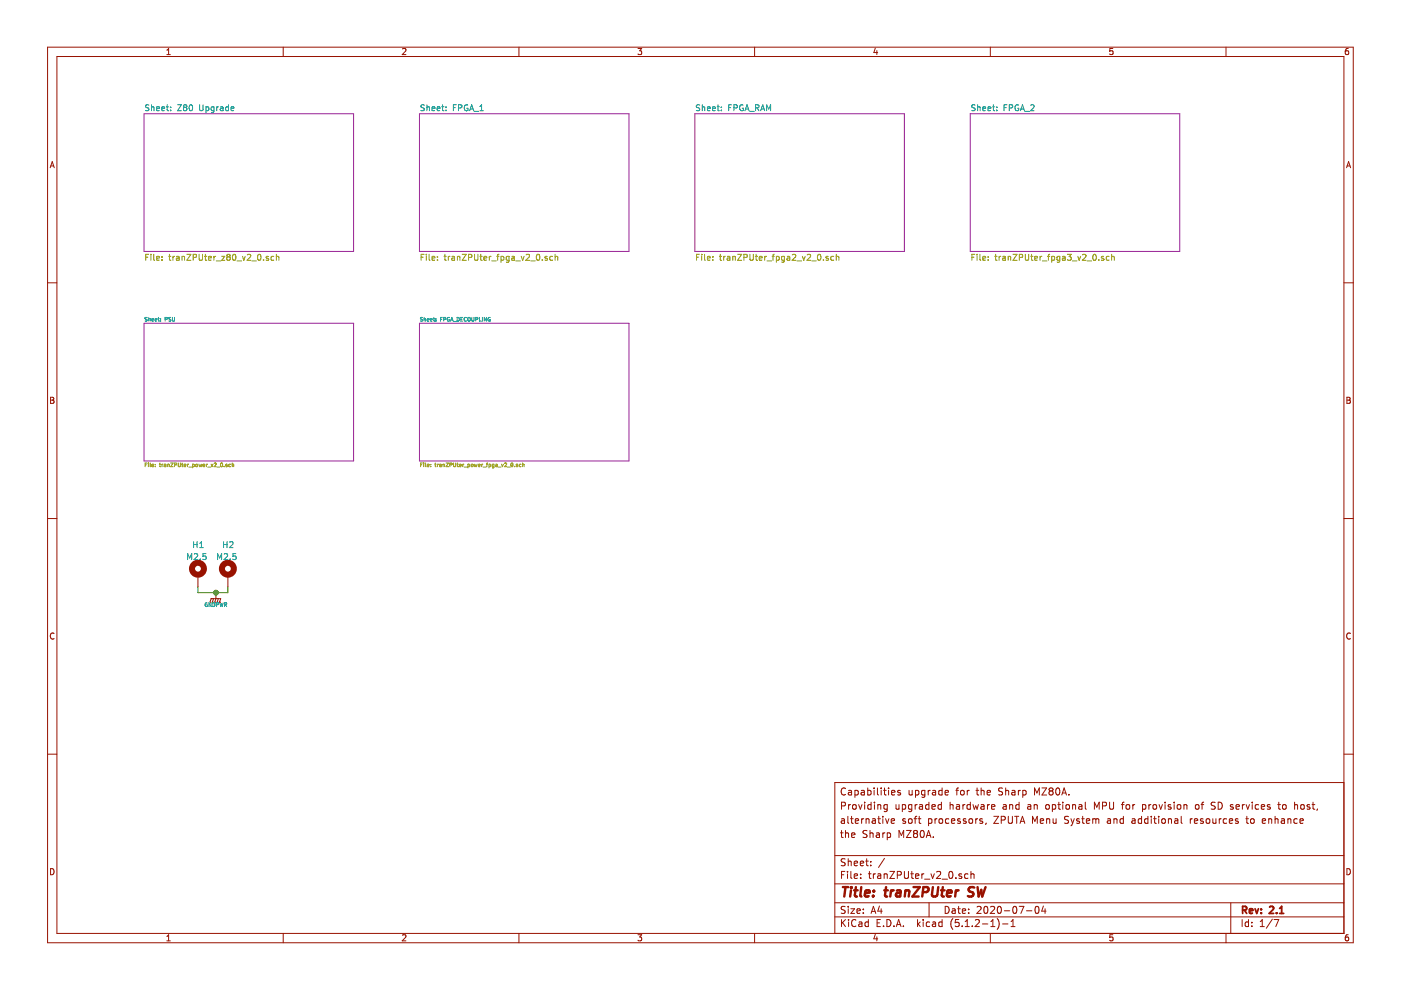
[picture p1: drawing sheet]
<svg xmlns="http://www.w3.org/2000/svg" width="297mm" height="210mm" viewBox="0 0 297 210" stroke-linecap="round" stroke-linejoin="round" font-family="sans-serif">
<path d="M30.5 24.1h44.5v29.2h-44.5zM88.9 24.1h44.5v29.2h-44.5zM147.3 24.1h44.4v29.2h-44.4zM205.7 24.1h44.4v29.2h-44.4zM30.5 68.5h44.5v29.2h-44.5zM88.9 68.5h44.5v29.2h-44.5z" fill="none" stroke="#982296" stroke-width=".21"/>
<g fill="none" stroke="#009596" stroke-width=".21">
<path d="M31.6 22.3l-.5-.1-.2 .1v.4l.6 .2 .1 .4-.3 .2-.4-.1M32.1 22.2v1.3M32.1 22.8l.5-.1 .1 .8M33.2 23.1l.6-.2-.1-.2-.3-.1-.2 .2 .1 .6h.4M34.3 23.1l.6-.2-.1-.2-.3-.1-.2 .2 .1 .6h.4M35.3 22.6h.5M35.4 22.2v1.1l.4 .2M36.2 23.4v.1M36.2 22.7v.1M37.6 22.2h.9l-.9 1.3h.9M39.1 22.8l-.2 .2v.3l.2 .2 .4-.1 .1-.1v-.4l-.2-.1M39.1 22.8l-.2-.3 .2-.3 .5 .1v.3l-.2 .2"/>
<path d="M39.1 22.8h.3M40.2 22.3l.2-.1a.67 .67 0 0 1 .4 .6 .67 .67 0 0 1-.4 .7l-.3-.5zM42.3 22.2v1.1l.3 .2 .3-.1 .2-.1v-1.1M43.7 22.7l.3-.1 .3 .3-.1 .5h-.5M43.7 22.6v1.3M45.3 22.7l-.3-.1-.2 .3 .1 .5h.4M45.3 22.6v1.2l-.2 .1-.3-.1M46 22.6v.9M46.3 22.6l-.3 .3M46.7 22.7h.5l.1 .8M47.3 22.9l-.6 .3v.2h.6M48.4 22.7l-.3-.1-.3 .3 .2 .5h.4"/>
<path d="M48.4 22.2v1.3M49 23.1l.6-.2-.1-.2-.3-.1-.2 .2 .1 .6h.4M90 22.3l-.5-.1-.2 .1v.4l.5 .2 .2 .4-.3 .2-.5-.1M90.5 22.8l.5-.1v.8M90.5 22.2v1.3M91.6 23.1l.6-.2-.1-.2-.3-.1-.2 .2 .1 .6h.4M92.7 23.1l.6-.2-.1-.2-.3-.1-.2 .2v.6h.5M93.7 22.6h.4M93.8 22.2v1.1l.3 .2M94.6 23.4v.1M94.6 22.7v.1M96.1 22.8h.5"/>
<path d="M96.7 22.2h-.6v1.3M97.2 22.9l.7-.1v-.5l-.7-.1v1.3M99.2 22.3a.59 .59 0 0 0-.8 .6 .59 .59 0 0 0 .8 .5v-.5h-.2M99.6 23.5l.4-1.3 .4 1.3M99.7 23.1h.6M100.5 23.6h1M101.8 23.5h.7M101.8 22.6l.3-.4v1.3M148.4 22.3l-.5-.1-.2 .1v.4l.5 .2 .2 .4-.3 .2-.5-.1M148.9 22.8l.5-.1v.8M148.9 22.2v1.3M150 23.1l.6-.2-.1-.2-.3-.1-.2 .2v.6h.5"/>
<path d="M151.1 23.1l.6-.2-.1-.2-.3-.1-.2 .2v.6h.5M152 22.6h.5M152.2 22.2v1.1l.3 .2M153 23.4v.1M153 22.7v.1M154.5 22.8h.4M155.1 22.2h-.6v1.3M155.6 22.9l.7-.1v-.5l-.7-.1v1.3M157.6 22.3a.59 .59 0 0 0-.8 .6 .59 .59 0 0 0 .8 .5v-.5h-.3M158 23.5l.4-1.3 .4 1.3M158.1 23.1h.6M158.9 23.6h1"/>
<path d="M160.2 22.9l.6-.1 .1-.2v-.3l-.7-.1v1.3M160.5 22.9l.4 .6M161.3 23.5l.4-1.3 .4 1.3M161.4 23.1h.6M162.6 23.5v-1.3l.4 .9 .4-.9v1.3M206.7 22.3l-.4-.1-.2 .1v.4l.5 .2 .1 .4-.2 .2-.5-.1M207.3 22.8l.5-.1v.8M207.3 22.2v1.3M208.4 23.1l.6-.2-.1-.2-.3-.1-.2 .2v.6h.5M209.5 23.1l.6-.2-.1-.2-.4-.1-.1 .2v.6h.5M210.4 22.6h.5M210.6 22.2v1.1l.3 .2"/>
<path d="M211.3 23.4v.1M211.3 22.7v.1M212.9 22.8h.4M213.5 22.2h-.6v1.3M214 22.9l.7-.1v-.5l-.7-.1v1.3M215.9 22.3a.59 .59 0 0 0-.7 .6 .59 .59 0 0 0 .7 .5l.1-.5h-.3M216.3 23.5l.5-1.3 .4 1.3M216.5 23.1h.6M217.3 23.6h1M218.5 22.3l.5-.1 .2 .4-.7 .9h.7M31.2 67.3h-.3l-.1 .3a.31 .31 0 0 1 .3 .1 .31 .31 0 0 1 0 .4h-.3M31.5 67.3v.8"/>
<path d="M31.5 67.6h.3l.1 .5M32.2 67.8h.4l-.1-.2-.3 .1v.3l.4 .1M32.9 67.8h.4l-.1-.2-.3 .1v.4h.3M33.5 67.6h.3M33.6 67.3v.7l.2 .1M34.1 68v.1M34.1 67.6v.1M35.4 67.3h-.4v.8M35.4 67.3v.1M35.4 67.4v.3h-.4M36.2 67.3l-.4 .1v.2l.4 .3-.1 .2h-.3M36.6 67.3v.6l.1 .2 .3-.1v-.7"/>
<path d="M89.6 67.3h-.3l-.1 .3a.31 .31 0 0 1 .3 .1 .31 .31 0 0 1 0 .4h-.4M89.9 67.3v.8M89.9 67.6h.3l.1 .5M90.6 67.8h.4l-.1-.2-.3 .1v.3l.3 .1M91.3 67.8h.4l-.1-.2-.3 .1v.4h.3M91.9 67.6h.3M92 67.3v.7l.2 .1M92.4 68.1h.1M92.4 67.6v.1M92.5 68.1h-.1M93.4 67.7h.3M93.8 67.3h-.4v.8"/>
<path d="M94.1 67.7h.4v-.3l-.4-.1v.8M95.3 67.3h-.1a.39 .39 0 0 0-.4 .4 .39 .39 0 0 0 .4 .4l.1-.1v-.2h-.1M95.5 68.1l.3-.8 .3 .8M95.6 67.9h.4M96.1 68.2h.7M96.9 67.3a.4 .4 0 0 1 .5 .4 .4 .4 0 0 1-.5 .4zM97.7 67.7h.3M98.1 67.3h-.4v.8h.4M98.9 67.4a.35 .35 0 0 0-.5 .3 .35 .35 0 0 0 .5 .3M99.2 67.4h.5l-.1 .7-.4-.1zM100 67.3v.6l.2 .2 .3-.1v-.7M100.9 67.7h.3l.1-.3-.4-.1v.8"/>
<path d="M101.7 67.3v.8h.3M102.3 67.3v.8M103.1 67.3v.8l-.4-.8v.8M103.9 67.3a.35 .35 0 0 0-.5 .4 .35 .35 0 0 0 .5 .3v-.2h-.1M39.8 118.7v-1.3l.4 .9 .5-.9v1.3M41.1 114.8v1.3M41.1 115.5h.7M41.2 117.5l.5-.1 .2 .3-.8 1h.8M41.8 114.8v1.3M42.3 116.1h.8M42.3 115.2l.4-.4v1.3M42.5 118.5v.2"/>
<path d="M43.7 117.4h-.6l-.1 .6 .2-.1 .5 .1v.5l-.2 .2-.5-.2M46.1 118.7v-1.3l.5 .9 .4-.9v1.3M47.4 115.5h.7M47.4 114.8v1.3M47.5 117.5l.5-.1 .3 .3-.8 1h.8M48.1 114.8v1.3M48.7 115l.5-.2 .2 .4-.8 .9h.8M48.8 118.5v.2M50 117.4h-.6v.6l.1-.1 .5 .1v.5l-.2 .2-.4-.2M43.9 127.8h-.2a.4 .4 0 0 0-.2 .4 .4 .4 0 0 0 .3 .4l.2-.1v-.3h-.2M44.8 127.8v.8l-.5-.8v.8M45.1 127.8a.4 .4 0 0 1 .5 .4 .4 .4 0 0 1-.5 .4z"/>
<path d="M45.9 128.2l.4-.1v-.2l-.4-.1v.8M46.6 127.8l.2 .8 .2-.6 .1 .6 .2-.8M47.6 128.2h.4v-.3l-.4-.1v.8M47.8 128.2l.3 .4"/>
</g>
<g fill="none" stroke="#969400" stroke-width=".21">
<path d="M30.9 54.5h.4M31.5 53.9h-.6v1.3M32 53.9v.1M32 54.4v.8M32.6 53.9v1.1l.2 .2M33.2 54.8l.6-.1-.1-.3h-.3l-.2 .1 .1 .6h.4M34.4 55.1v.1M34.4 54.4v.1M35.8 54.4h.4M35.9 53.9v1.1l.3 .2M36.7 54.4v.8M37 54.4l-.3 .2"/>
<path d="M37.5 54.4h.4l.1 .8M38 54.7l-.6 .2 .2 .3 .4-.1M38.6 54.5l.5-.1v.8M38.6 54.4v.8M39.6 53.9h.9l-.9 1.3h.9M41 54.6l.6-.1v-.5l-.6-.1v1.3M42.2 53.9v1.1l.3 .2h.2l.2-.2v-1.1M43.4 54.4h.4M43.5 53.9v1.1l.3 .2M44.2 54.8l.6-.1v-.3h-.4l-.2 .1 .1 .6h.5M45.3 54.4v.8M45.7 54.4l-.4 .2"/>
<path d="M45.9 55.3h.9M47 54.4h.7l-.7 .8h.7M48.3 54.5l-.2-.3 .2-.3 .4 .1v.4l-.1 .1M48.3 54.5l-.2 .2v.3l.2 .2h.3l.2-.2-.1-.4-.1-.1M48.3 54.5h.3M49.4 54l.2-.1a.67 .67 0 0 1 .4 .7 .67 .67 0 0 1-.4 .6l-.3-.5zM50.2 55.3h1M51.4 54.4l.3 .8 .3-.8M52.4 54l.5-.1 .3 .4-.8 .9h.8M53.4 55.3h1M54.7 54l.2-.1a.69 .69 0 0 1 .4 .7 .69 .69 0 0 1-.4 .6l-.3-.5zM55.9 55.1v.1"/>
<path d="M56.9 54.4h-.3l-.2 .1 .1 .2 .4 .1v.3h-.5M58 54.4h-.3l-.2 .2 .1 .5h.4M58.6 54.5l.5-.1v.8M58.6 53.9v1.3M89.3 54.5h.4M89.9 53.9h-.6v1.3M90.4 53.9v.1M90.4 54.4v.8M91 53.9v1.1l.2 .2M91.6 54.8l.6-.1-.1-.3h-.3l-.2 .1 .1 .6h.4M92.7 55.1v.1M92.7 54.4v.1"/>
<path d="M94.1 54.4h.5M94.3 53.9v1.1l.3 .2M95.1 54.4v.8M95.4 54.4l-.3 .2M95.8 54.4h.5l.1 .8M96.4 54.7l-.6 .2 .1 .3 .5-.1M97 54.5l.5-.1v.8M97 54.4v.8M98 53.9h.9l-.9 1.3h.9M99.3 54.6l.7-.1v-.5l-.7-.1v1.3M100.6 53.9v1.1l.2 .2h.3l.2-.2v-1.1M101.8 54.4h.4"/>
<path d="M101.9 53.9v1.1l.3 .2M102.6 54.8l.6-.1v-.3h-.4l-.2 .1 .1 .6h.5M103.7 54.4v.8M104.1 54.4l-.4 .2M104.2 55.3h1M105.3 54.4h.5M105.8 53.9l-.3 .2v1.1M106.2 54.4h.4l.2 .2-.1 .5h-.5M106.2 54.4v1.2M107.9 54.4h-.4l-.2 .2 .1 .5h.5M107.9 54.4v1l-.2 .2-.3-.1M108.5 54.4h.5l.1 .8"/>
<path d="M109.1 54.7l-.6 .2 .1 .3 .5-.1M109.4 55.3h.9M110.5 54.4l.3 .8 .3-.8M111.6 54l.4-.1 .3 .4-.8 .9h.8M112.5 55.3h1M113.8 54l.2-.1a.67 .67 0 0 1 .5 .7 .67 .67 0 0 1-.5 .6l-.3-.5zM115 55.1v.1M116 54.4h-.3l-.2 .1 .1 .2 .4 .1v.3h-.5M117.2 54.4h-.4l-.2 .2 .1 .5h.5M117.7 54.5l.5-.1 .1 .8M117.7 53.9v1.3M147.7 54.5h.4"/>
<path d="M148.3 53.9h-.6v1.3M148.8 53.9v.1M148.8 54.4v.8M149.4 53.9v1.1l.2 .2M150 54.8l.6-.1-.1-.3h-.3l-.2 .1v.6h.5M151.1 55.1v.1M151.1 54.4v.1M152.5 54.4h.5M152.7 53.9v1.1l.3 .2M153.4 54.4v.8M153.8 54.4l-.4 .2M154.2 54.4h.5l.1 .8"/>
<path d="M154.8 54.7l-.6 .2 .1 .3 .5-.1M155.4 54.5l.5-.1v.8M155.4 54.4v.8M156.4 53.9h.8l-.8 1.3h.8M157.7 54.6l.7-.1v-.5l-.7-.1v1.3M159 53.9v1.1l.2 .2h.3l.2-.2v-1.1M160.1 54.4h.5M160.3 53.9v1.1l.3 .2M161 54.8l.6-.1-.1-.3h-.3l-.2 .1 .1 .6h.4M162.1 54.4v.8M162.5 54.4l-.4 .2M162.6 55.3h1"/>
<path d="M163.7 54.4h.5M164.2 53.9l-.3 .2v1.1M164.6 54.4h.4l.2 .2-.1 .5h-.5M164.6 54.4v1.2M166.3 54.4h-.4l-.2 .2 .1 .5h.5M166.3 54.4v1l-.2 .2-.3-.1M166.9 54.4h.5l.1 .8M167.5 54.7l-.7 .2 .2 .3 .5-.1M168 54l.5-.1 .2 .4-.8 .9h.8M169 55.3h.9M170.1 54.4l.3 .8 .3-.8M171.1 54l.5-.1 .3 .4-.8 .9h.8"/>
<path d="M172.1 55.3h1M173.4 54l.2-.1a.67 .67 0 0 1 .5 .7 .67 .67 0 0 1-.5 .6l-.3-.5zM174.6 55.1v.1M175.6 54.4h-.3l-.2 .1 .1 .2 .4 .1v.3h-.5M176.8 54.4h-.4l-.2 .2 .1 .5h.5M177.3 54.5l.5-.1 .1 .8M177.3 53.9v1.3M206.1 54.5h.4M206.7 53.9h-.6v1.3M207.2 53.9v.1M207.2 54.4v.8M207.8 53.9v1.1l.1 .2"/>
<path d="M208.4 54.8l.6-.1-.1-.3h-.3l-.2 .1v.6h.5M209.5 55.1v.1M209.5 54.4v.1M210.9 54.4h.5M211.1 53.9v1.1l.3 .2M211.8 54.4v.8M212.2 54.4l-.4 .2M212.6 54.4h.5v.8M213.1 54.7l-.6 .2 .2 .3 .4-.1M213.8 54.5l.4-.1 .1 .8M213.8 54.4v.8M214.8 53.9h.8l-.8 1.3h.8"/>
<path d="M216.1 54.6l.7-.1v-.5l-.7-.1v1.3M217.4 53.9v1.1l.2 .2h.3l.2-.2v-1.1M218.5 54.4h.5M218.7 53.9v1.1l.3 .2M219.4 54.8l.6-.1-.1-.3h-.4l-.1 .1v.6h.5M220.5 54.4v.8M220.9 54.4l-.4 .2M221 55.3h1M222.1 54.4h.5M222.6 53.9l-.3 .2v1.1M223 54.4h.4l.2 .2-.1 .5h-.5M223 54.4v1.2"/>
<path d="M224.7 54.4h-.4l-.2 .2 .1 .5h.5M224.7 54.4v1l-.3 .2-.3-.1M225.3 54.4h.5v.8M225.8 54.7l-.6 .2 .2 .3 .4-.1M226.3 53.9h.8l-.4 .5 .4 .1v.6l-.2 .1-.6-.1M227.4 55.3h.9M228.5 54.4l.3 .8 .3-.8M229.5 54l.5-.1 .3 .4-.8 .9h.8M230.5 55.3h.9M231.8 54l.2-.1a.67 .67 0 0 1 .5 .7 .67 .67 0 0 1-.5 .6l-.3-.5zM233 55.1v.1M234 54.4h-.3l-.2 .1 .1 .2 .4 .1v.3h-.5"/>
<path d="M235.2 54.4h-.4l-.3 .2 .2 .5h.5M235.7 54.5l.5-.1v.8M235.7 53.9v1.3M30.8 98.5h.3M31.2 98.2h-.4v.8M31.5 98.2h.1M31.5 98.4v.6M31.8 98.2l.1 .8M32.2 98.7l.4-.1-.1-.2-.3 .1v.4h.4M32.9 98.9v.1M32.9 98.5h.1M33.8 98.4h.3"/>
<path d="M33.9 98.2v.7l.2 .1M34.4 98.4v.6M34.6 98.4l-.2 .2M34.8 98.5h.3l.1 .5M35.2 98.6l-.4 .2v.1h.4M35.5 98.4v.6M35.6 98.5h.3v.5M35.6 98.5h-.1M36.2 98.2h.5l-.5 .8h.5M37 98.6l.4-.1v-.3h-.4v.8M37.8 98.2v.6l.1 .2 .3-.1v-.7M38.5 98.4h.3"/>
<path d="M38.6 98.2v.7l.2 .1M39 98.7l.4-.1v-.1h-.4l.1 .4h.3M39.7 98.4v.6M39.8 98.5l-.1 .1M39.8 98.5h.1M40 98.4l-.2 .1M40 99h.7M40.8 98.5l.3-.1 .1 .2-.1 .3h-.3M40.8 98.4v.8M41.5 98.5h.4l-.1 .4h-.3zM42.2 98.4l.1 .6 .2-.4 .1 .4 .2-.6M43 98.7l.4-.1v-.1h-.4l.1 .4h.3"/>
<path d="M43.7 98.4v.6M44 98.4l-.3 .2M44.1 99h.6M44.8 98.4l.1 .6 .2-.6M45.8 98.2h-.4M45.8 98.2h.1M45.8 98.2v.3l-.4 .5h.5M46 99h.6M46.8 98.2h.1a.43 .43 0 0 1 .3 .4 .43 .43 0 0 1-.3 .4l-.2-.4zM47.1 98.2h.1M47.5 98.9v.1M48.2 98.5l-.2-.1-.1 .2 .3 .3h-.3"/>
<path d="M48.9 98.5l-.4 .1v.3h.4M49.2 98.2v.8M49.3 98.5h.3v.5M49.3 98.5h-.1M89.2 98.5h.2M89.5 98.2h-.3v.8M89.8 98.2h.1M89.8 98.4v.6M90.2 98.2l.1 .8M90.6 98.7l.4-.1-.1-.2-.3 .1v.4h.3M91.3 98.5h.1M91.3 98.9v.1"/>
<path d="M92.2 98.4h.3M92.3 98.2v.7l.2 .1M92.7 98.4v.6M92.9 98.4l-.2 .2M93.2 98.5h.3l.1 .5M93.6 98.6l-.4 .2v.1h.4M93.9 98.5h.3l.1 .5M93.9 98.4v.6M94.6 98.2h.5l-.5 .8h.5M95.4 98.6l.4-.1v-.3h-.4v.8M96.2 98.2v.6l.1 .2 .3-.1v-.7M96.9 98.4h.3"/>
<path d="M97 98.2v.7l.2 .1M97.4 98.7l.4-.1-.1-.1h-.3l.1 .4h.2M98.1 98.4v.6M98.4 98.4l-.3 .2M98.4 99h.6M99.2 98.5h.3M99.2 98.4v.8M99.5 98.5h.1M99.5 98.5v.4h-.3M99.9 98.5l.3-.1 .1 .2-.1 .3h-.3zM100.2 98.5h.1M100.6 98.4l.1 .6 .2-.4 .1 .4 .2-.6"/>
<path d="M101.4 98.7l.4-.1v-.1h-.4l.1 .4h.3M102.1 98.4v.6M102.2 98.5l-.1 .1M102.2 98.5h.1M102.4 98.4l-.2 .1M102.4 99h.6M103.1 98.4h.3M103.4 98.2l-.2 .1v.7M103.7 98.5l.2-.1 .1 .2v.3h-.3M103.7 98.4v.8M104.4 98.5v.4h.3M104.4 98.5h.3"/>
<path d="M104.4 98.5h.1M104.7 98.4v.7l-.3 .1M105.1 98.5h.3v.5M105.4 98.6l-.3 .2v.1h.3M105.6 99h.6M106.3 98.4l.2 .6 .2-.6M107 98.2h.3l.1 .2-.5 .6h.5M107.6 99h.6M108.4 98.2h.1a.39 .39 0 0 1 .3 .4 .39 .39 0 0 1-.4 .3zM108.7 98.2h.1M109.1 98.9v.1M109.8 98.5h-.4l.4 .2v.2h-.4"/>
<path d="M110.1 98.5l.1 .4h.3M110.2 98.5h.3M110.2 98.5h-.1M110.8 98.5h.3v.5M110.8 98.2v.8"/>
</g>
<path d="M42 124.4v1.3h6.3v-1.3" fill="none" stroke="#009300" stroke-width=".21"/>
<g fill="none" stroke="#981200" stroke-width=".21">
<path d="M10.1 10h276.8v189.9h-276.8zM12.1 12h272.8v185.9h-272.8zM35.4 11.6h.7M35.4 10.6l.4-.3v1.3M60 10v2M85.3 10.4l.5-.1 .3 .3-.8 1h.8M110 10v2M135.3 10.3h.8l-.5 .5 .4 .1v.5l-.2 .2-.5-.2M160 10v2M185.6 10.2l-.3 .9h.8M185.9 10.7v.9M210 10v2"/>
<path d="M235.9 10.3h-.6v.6l.6-.1v.6l-.1 .2-.5-.2M259.9 10v2M285.9 10.3h-.4l-.2 .3-.1 .7 .3 .3 .4-.2v-.6h-.4l-.3 .2M10.6 35.6l.5-1.3 .4 1.3M10.7 35.2h.7M285.5 35.6l.4-1.3 .5 1.3M285.6 35.2h.6M10.1 60h2M284.9 60h2M10.7 84.2h.5l.2 .3-.2 .3 .3 .3-.3 .4h-.5zM10.7 84.8h.5M285.6 84.2h.4l.3 .3-.3 .3 .3 .3-.2 .4h-.5z"/>
<path d="M285.6 84.8h.4M10.1 109.9h2M284.9 109.9h2M11.5 134.3a.58 .58 0 0 0-.8 .5 .58 .58 0 0 0 .8 .6M42 121.9v2.5M44.5 127.7h.1M44.8 126.9h.1M44.8 126.9l-.3 .8M44.8 126.9h2l-.3 .8M45 127.7h.1M45.3 126.9l-.3 .8M45.5 127.7h.1"/>
<path d="M45.8 125.7v1.2l-.3 .8M46 127.7h.1M46.3 126.9l-.3 .8M46.5 127.7h.1M48.3 121.9v2.5M286.3 134.3a.58 .58 0 0 0-.8 .5 .58 .58 0 0 0 .8 .6M10.1 159.9h2M284.9 159.9h2M178.2 176.6h.6M178.4 176.1v1.3l.4 .2M178.4 170.9l.7-.1 .2-.2-.2-.4-.7-.1v1.5M178.4 173.7h.6l.1 .9"/>
<path d="M179.1 173.9l-.6 .1-.2 .2 .2 .4 .6-.1M179.3 176.7l.2-.1 .3 .1 .1 .9M179.3 167.2a.59 .59 0 0 0-.8 0 .59 .59 0 0 0-.2 .7 .56 .56 0 0 0 .3 .6 .56 .56 0 0 0 .7-.1M179.3 176.1v1.5M179.8 173.1v1.3l.2 .2M179.9 170.6v1M179.9 167.6h.6l.1 1M180.3 173.6h.6M180.3 170.6l-.4 .3M180.6 173.1v1.3l.3 .2M180.6 177.1l.7-.2-.1-.2-.4-.1-.2 .2v.7h.6M180.6 167.9l-.6 .1-.2 .2 .2 .4 .6-.1"/>
<path d="M180.8 170.7l.3-.1 .4 .1v.6l-.1 .2-.3 .1-.3-.1zM181.3 167.6v1.5M181.3 167.6h.4l.3 .3-.1 .5-.2 .2-.4-.1M181.3 174.1l.7-.2v-.2l-.5-.1-.2 .2 .1 .7h.6M182 170.6l.4 1 .4-1M182.6 167.6h.6l.1 1M182.7 173.6v1M183.1 173.6l-.4 .3M183.3 167.9l-.5 .1-.2 .2 .2 .4 .5-.1M183.3 170.1v.1M183.3 170.6v1M183.6 173.7l.2-.1 .4 .1 .1 .9"/>
<path d="M183.6 173.6v1M183.8 176.2l-.5-.1-.3 .3v.3l.7 .3v.4l-.2 .2-.5-.1M184 167.6h.4l.3 .3-.1 .5-.2 .2-.4-.1M184 167.1v1.5M184.5 176.7l.2-.1 .3 .1 .1 .9M184.5 176.1v1.5M184.7 170.7l-.4-.1-.3 .3 .1 .6h.6M184.7 170.1v1.5M185 173.7h.6v.9M185.3 167.1v.1M185.3 167.6v1M185.4 170.1v.1"/>
<path d="M185.4 170.6v1M185.6 173.9l-.7 .3 .2 .4 .5-.1M185.8 176.7h.6l.1 .9M186 167.1v1.3l.3 .2M186.1 170.7l.2-.1 .4 .1v.9M186.1 173.6h.6M186.1 170.6v1M186.3 173.1v1.3l.4 .2M186.5 176.9l-.5 .1-.2 .2 .2 .4 .5-.1M186.8 167.1v.1M186.8 167.6v1M187.2 173.1v.1"/>
<path d="M187.2 173.6v1M187.2 176.6v1M187.3 167.6h.6M187.5 167.1v1.3l.4 .2M187.6 176.6l-.4 .3M187.8 173.6l.3 1 .4-1M188.1 176.7l.4-.1 .3 .3v.5l-.3 .2-.4-.1M188.1 170.6v1.2l-.3 .3-.3-.1M188.1 176.6v1.5M188.1 170.7l-.4-.1-.3 .3 .1 .6 .2 .1 .4-.1M188.4 167.1v.1M188.4 167.6v1"/>
<path d="M189 174.1l.7-.2-.1-.2-.4-.1-.2 .2v.7h.6M189 168.1l.7-.2v-.3h-.4l-.3 .2 .1 .7h.6M190 170.6v.9l.4 .1 .2-.1M190.6 170.6v1M190.6 177.6v-1.5l.5 1 .5-1v1.5M190.9 167.6h-.4l-.2 .2 .1 .2 .5 .1v.4h-.6M191.3 170.7l.4-.1 .3 .3-.1 .6h-.6M191.3 170.6v1.5M191.9 173.7l-.3-.1-.2 .2 .1 .2 .4 .1v.4h-.5M192.2 176.1h1l-1 1.5h1M192.7 173.7l.2-.1 .4 .1v.8l-.2 .1-.4-.1zM192.7 167.6l.1 .9 .4 .1 .2-.2"/>
<path d="M193.3 170.7l-.4-.1-.3 .3 .1 .6 .2 .1 .4-.1M193.3 170.6v1.2l-.3 .3-.3-.1M193.4 167.6v1M193.8 173.6h.6M194 176.7l-.3-.3 .3-.3h.2l.3 .3-.3 .3M194 176.7l-.3 .3 .1 .4 .2 .2h.2l.3-.3v-.4l-.3-.2M194 176.7h.2M194 170.6v1M194.1 167.6v1.5M194.1 167.6h.4l.3 .3-.1 .5-.2 .2-.4-.1M194.4 173.1l-.4 .2v1.3M194.5 170.6l-.5 .3"/>
<path d="M194.7 173.6h.5M194.9 173.1v1.3l.3 .2M194.9 170.7h.6l.1 .9M195.3 176.2l.2-.1a.8 .8 0 0 1 .5 .7 .8 .8 0 0 1-.5 .8 1 1 0 0 1-.2-1.4zM195.6 170.9l-.5 .1-.2 .2 .2 .4 .5-.1M196.1 167.6l-.1 1.3-.2 .2-.3-.1M196.1 167.6h-.4l-.3 .3 .1 .5 .2 .2 .4-.1M196.4 177.6l.5-1.5 .5 1.5M196.5 177.1h.7M196.8 167.6v1M196.9 173.7l.4-.1 .3 .3-.1 .6-.2 .1-.4-.1M196.9 173.6v1.5"/>
<path d="M197 170.7l-.5-.1-.3 .3 .1 .6 .2 .1 .5-.1M197 170.1v1.5M197.2 167.6l-.4 .3M197.6 171.1l.7-.2-.1-.2-.4-.1-.2 .2 .1 .7h.5M197.7 167.6h.6l.1 1M197.9 177.4v.2M198.2 173.6v1M198.4 167.9l-.7 .3 .2 .4 .5-.1M198.7 173.6l-.5 .3M199.2 173.7l.2-.1 .4 .1 .1 .6-.2 .2-.3 .1-.2-.1zM199.6 170.7l-.4-.1-.3 .3 .1 .6 .2 .1 .4-.1M199.6 170.1v1.5"/>
<path d="M199.7 167.1v1.5M199.7 167.6h-.4l-.3 .3 .1 .5 .2 .2 .4-.1M200.4 168.1l.7-.2-.1-.3h-.4l-.2 .2 .1 .7h.5M201.2 173.7l-.5-.1-.2 .3 .1 .6h.6M201.4 170.7l.2-.1 .4 .1 .1 .9M201.4 170.1v1.5M201.7 174.1l.7-.2v-.2l-.4-.1-.3 .2 .1 .7h.6M202.7 167.6h.5M202.8 170.7h.6v.9M203.2 167.1l-.3 .2v1.3M203.4 170.9l-.5 .1-.2 .2 .2 .4 .5-.1M203.6 173.7l-.4-.1-.2 .2 .1 .2 .5 .1v.4h-.6"/>
<path d="M203.7 167.7l.2-.1 .5 .1v.7l-.2 .2-.5-.2zM204.2 170.6v1M204.6 170.6l-.4 .3M204.8 173.7l-.4-.1-.2 .2 .1 .2 .5 .1v.4h-.6M205.1 167.6v1M205.5 173.7l.2-.1 .4 .1 .1 .6-.1 .2-.4 .1-.2-.1zM205.5 167.6l-.4 .3M205.7 170.7l-.4-.1-.3 .3 .1 .6 .2 .1 .4-.1M205.7 170.1v1.5M206.3 170.6l.3 1 .3-.7 .3 .7 .2-1M206.9 173.6v1M206.9 167.6h.6"/>
<path d="M207.2 167.1v1.3l.3 .2M207.3 173.6l-.4 .3M208 167.1v1.5M208 167.7l.2-.1h.4l.1 1M208 170.7h.6l.1 .9M208.3 173.7l-.4-.1-.2 .2 .1 .2 .5 .1v.4h-.6M208.7 170.9l-.6 .1-.2 .2 .2 .4 .6-.1M209.1 174.5l-.2 .3M209.3 168.1l.7-.2-.1-.3h-.4l-.2 .2 .1 .7h.5M209.4 170.6v1M209.8 170.6l-.4 .3M210.2 171.1l.7-.2v-.2l-.5-.1-.2 .2 .1 .7h.6"/>
<path d="M210.7 173.1h1l-1 1.5h1M212.3 173.9l.7-.1 .1-.2v-.4l-.2-.1h-.6v1.5M212.6 167.1h-.6l-.3 .2 .1 .3 .7 .4v.4l-.2 .2-.6-.1M212.7 170.7h.6v.9M213.2 167.7l.2-.1h.4l.1 1M213.2 167.1v1.5M213.3 170.9l-.7 .3 .3 .4 .4-.1M213.8 173.1v1.2l.3 .3h.3l.2-.3v-1.2M214.1 170.7l.2-.1 .3 .1 .1 .9M214.1 170.6v1M214.6 167.6h.5l.1 1M215.1 173.1h.9"/>
<path d="M215.2 167.9l-.7 .3 .2 .4 .5-.1M215.6 173.1v1.5M215.9 167.6v1M216.1 170.7l-.5-.1-.2 .3v.6l.2 .1 .5-.1M216.1 170.1v1.5M216.3 174.6l.5-1.5 .5 1.5M216.3 167.6l-.4 .3M216.4 174.1h.7M216.9 167.6h.4l.3 .3-.1 .5-.2 .2-.4-.1M216.9 167.6v1.5M217.9 170.7h.6l.1 .9M218.6 170.9l-.8 .3 .3 .4 .5-.1"/>
<path d="M218.9 174.6v-1.5l.5 1 .5-1v1.5M219.3 170.7l.2-.1 .3 .1 .1 .9M219.3 170.6v1M219.3 168.6v-1.5l.5 1 .6-1v1.5M220.6 174.1l.7-.2-.1-.2-.4-.1-.2 .2v.7h.6M220.9 167.1h1l-1 1.5h1M221.8 170.7l.2-.1 .4 .1v.8l-.2 .1-.4-.1zM221.9 173.7l.2-.1 .4 .1 .1 .9M221.9 173.6v1M222.7 167.7l-.3-.3 .3-.3h.3l.3 .2-.3 .4M222.7 167.7l-.3 .3 .1 .4 .2 .2h.3l.3-.3v-.3l-.3-.3M222.7 167.7h.3"/>
<path d="M223.1 170.7l.5-.1 .2 .3-.1 .6h-.6M223.1 170.6v1.5M223.3 173.6l.1 .9 .3 .1 .2-.1M223.9 173.6v1M224 167.2l.2-.1a.8 .8 0 0 1 .5 .7 .8 .8 0 0 1-.5 .8l-.4-.6zM224.3 170.6h.5M224.5 170.1v1.3l.3 .2M225.1 168.6l.5-1.5 .5 1.5M225.3 168.1h.7M225.3 170.1v.1M225.3 170.6v1M226 170.7l.3-.1 .4 .1v.8l-.2 .1-.5-.1z"/>
<path d="M226.6 173.2l-.6-.1-.3 .3 .1 .3 .7 .3v.5l-.2 .1-.6-.1M226.6 168.4v.2M227.1 173.6l.3 1M227.4 170.7l.2-.1 .4 .1v.9M227.4 174.6l-.3 .5M227.4 170.6v1M227.8 173.6l-.4 1M228.8 170.7h.5l.1 .9M228.8 173.7l-.3-.1-.2 .2v.2l.5 .1v.4h-.5M229.3 173.6h.6M229.4 170.9l-.7 .3 .2 .4 .5-.1M229.5 173.1v1.3l.4 .2"/>
<path d="M230.1 170.1v1.3l.2 .2M230.3 174.1l.7-.2v-.2l-.5-.1-.2 .2 .1 .7h.6M231.7 173.7l.4-.1 .2 .2M231.7 173.6v1M232 171.6v-1.5l.5 1.1 .5-1.1v1.5M232.3 173.8l.2-.2 .4 .1 .1 .9M232.3 173.8v.8M233.8 170.9l.7-.1v-.6l-.2-.1h-.5v1.5M234.8 173.7h.6l.1 .9M235.3 170.1v1.2l.2 .3 .5-.1 .1-1.4M235.5 173.9l-.8 .3 .3 .4 .5-.1M236.2 173.7l.2-.1 .4 .1v.9"/>
<path d="M236.2 173.6v1M237.7 170.6h.6M238.2 173.7l-.5-.1-.2 .3 .1 .6h.6M238.2 173.1v1.5M238.3 170.1l-.3 .2v1.3M238.8 170.7l.2-.1 .5 .1v.8l-.3 .1-.4-.1zM240 173.7h.6l.1 .9M240.2 170.6v1M240.6 170.6l-.4 .3M240.7 173.9l-.7 .3 .2 .4 .5-.1M242 173.7l-.4-.1-.3 .3 .1 .6 .2 .1 .4-.1M242 173.1v1.5"/>
<path d="M242.2 170.7l.5-.1 .2 .3-.1 .6h-.6M242.2 170.6v1.5M243.4 173.7l-.5-.1-.2 .3v.6l.2 .1 .5-.1M243.4 173.1v1.5M243.6 170.6v1M244 170.6l-.4 .3M244.1 173.1v.1M244.1 173.6v1M244.5 170.7l.2-.1 .5 .1v.8l-.2 .1-.5-.1zM244.6 173.6h.6M244.8 173.1v1.3l.4 .2M245.7 173.1v.1"/>
<path d="M245.7 173.6v1M245.7 170.6l.4 1 .4-1M246.4 173.7l.2-.1 .4 .1v.8l-.2 .1-.4-.1zM247 170.1v.1M247 170.6v1M247.7 173.7l.3-.1 .3 .1 .1 .9M247.7 173.6v1M248.2 170.7l-.3-.1-.2 .2v.2l.5 .2v.3h-.5M248.9 170.1v.1M248.9 170.6v1M249.1 173.7h.6v.9M249.7 170.7l.2-.1 .4 .1v.8l-.2 .1-.4-.1z"/>
<path d="M249.7 173.9l-.5 .1-.2 .2 .2 .4 .5-.1M250.4 173.1v1.3l.3 .2M251 170.7l.2-.1 .4 .1 .1 .9M251 170.6v1M252.4 173.6v1M252.8 173.6l-.4 .3M253.2 174.1l.7-.2v-.2l-.5-.1-.2 .2 .1 .7h.6M253.5 170.7l.2-.1 .4 .1v.8l-.2 .1-.4-.1zM254.7 170.6h.5M255.1 173.7l-.4-.1-.2 .2 .1 .2 .5 .1v.4h-.6M255.2 170.1l-.3 .2v1.3M255.8 173.7l.2-.1 .4 .1v.8l-.2 .1-.4-.1z"/>
<path d="M257.1 173.6l.1 .9 .4 .1 .2-.1M257.6 170.2l-.5-.1-.3 .3 .1 .3 .7 .3v.5l-.2 .1-.6-.1M257.8 173.6v1M258.3 170.1a.76 .76 0 0 1 .9 .7 .76 .76 0 0 1-.9 .8zM258.5 173.6v1M258.9 173.6l-.4 .3M260.1 173.7l-.4-.1-.4 .3 .1 .6 .3 .1 .4-.1M260.6 174.1l.8-.2-.1-.2-.5-.1-.2 .2 .1 .7h.6M261.4 170.7l-.3-.1-.3 .2 .1 .2 .5 .2v.3h-.6M262.1 171.1l.7-.2-.1-.2-.4-.1-.2 .2v.7h.6M262.5 173.7l-.4-.1-.2 .2 .1 .2 .5 .1v.4h-.6M263.4 170.6v1"/>
<path d="M263.8 170.6l-.4 .3M264.1 173.6h.6M264.2 170.6l.4 1 .3-1M264.3 173.1v1.3l.4 .2M265.2 173.7l.2-.1 .4 .1v.8l-.2 .1-.4-.1zM265.5 170.1v.1M265.5 170.6v1M266.8 170.7l-.4-.1-.3 .3 .1 .6 .2 .1 .4-.1M267.4 171.1l.7-.2v-.2l-.5-.1-.2 .2 .1 .7h.6M267.6 174.1l.7-.2v-.2l-.4-.1-.3 .2 .1 .7h.6M269 173.7l.2-.1 .4 .1v.9M269 173.6v1"/>
<path d="M269.3 170.7l-.4-.1-.2 .2 .1 .2 .5 .2v.3h-.6M270.3 173.7l.2-.1 .4 .1 .1 .9M270.3 173.1v1.5M270.9 170.6h.6M271.1 170.1v1.3l.4 .2M271.7 173.7h.6v.9M272 170.7l.2-.1 .4 .1v.8l-.2 .1-.4-.1zM272.3 173.9l-.5 .1-.2 .2 .2 .4 .5-.1M273.1 173.7l.2-.1 .3 .1 .1 .9M273.1 173.6v1M274.5 170.7l.2-.1 .3 .1 .1 .9M274.5 170.1v1.5"/>
<path d="M275 173.7l-.4-.1-.3 .3 .1 .6 .2 .1 .4-.1M275.6 174.1l.7-.2v-.2l-.5-.1-.2 .2 .1 .7h.6M275.8 170.7l.3-.1 .4 .1v.8l-.2 .1-.5-.1zM277.7 170.7l-.4-.1-.2 .2 .1 .2 .5 .2v.3h-.6M278.2 170.6h.6M278.4 170.1v1.3l.4 .2M279.3 171.5l-.1 .3M284.9 165.9h-107.9v32M10.7 184.2a.65 .65 0 0 1 .8 .6 .65 .65 0 0 1-.8 .7zM35.4 198.5l.4-.3v1.3M35.4 199.5h.7M60 197.9v2"/>
<path d="M85.3 198.3l.5-.1 .3 .3-.8 1h.8M110 197.9v2M135.3 198.2h.8l-.5 .5 .4 .1v.6l-.2 .1-.5-.1M160 197.9v2M177 194.4h107.9M177 191.4h107.9M177 187.4h107.9M177 181.4h107.9M178.4 185.5h.5M178.4 195v1.5M178.6 195.6l.7 .9M179.1 184.8h-.7v1.5"/>
<path d="M179.2 192.2h-.6l-.3 .2 .2 .4 .6 .3v.4l-.2 .2-.6-.1M179.2 182.1h-.6l-.3 .2 .2 .4 .6 .3v.4l-.2 .2-.6-.1M179.3 195l-.9 .8M179.7 184.8v.1M179.7 185.3v1M179.8 182.1v1.5M179.8 192.2v.1M179.8 192.7v1M179.8 182.7l.2-.1h.4l.1 1M179.9 195v.1M179.9 195.5v1M180.4 192.7h.8l-.8 1h.8"/>
<path d="M180.4 184.8v1.3l.2 .2M181.1 185.8l.7-.2v-.3h-.5l-.2 .2 .1 .7h.6M181.1 183.1l.7-.2v-.3h-.5l-.2 .2 .1 .7h.6M181.5 195.1a.59 .59 0 0 0-.8 0 .59 .59 0 0 0-.1 .7 .56 .56 0 0 0 .2 .6 .56 .56 0 0 0 .7-.1M181.7 193.2l.7-.2-.1-.2-.4-.1-.2 .2 .1 .7h.5M182.1 195.5h.6l.1 1M182.4 183.1l.7-.2-.1-.3h-.4l-.2 .2 .1 .7h.5M182.5 186.1v.2M182.5 185.3v.2M182.8 195.8l-.5 .1-.3 .2 .3 .4 .5-.1M183 193.5v.2M183 192.8v.1"/>
<path d="M183.5 182.6h.6M183.7 182.1v1.3l.4 .2M184.1 195.5h-.4l-.3 .2 .1 .6 .2 .2 .4-.1M184.1 195v1.5M184.1 185.3h.6M184.3 184.8v1.3l.4 .2M184.6 183.4v.2M184.6 182.6v.2M184.7 193.7l.5-1.5 .5 1.5M184.8 193.2h.8M185.2 185.3v1M185.6 198.1l-.3 .9h.8"/>
<path d="M185.6 185.3l-.4 .2M185.9 198.6v.9M186 195.7h.5M186.1 185.3h.6v1M186.5 192.1l-.4 1.1h1M186.7 195h-.7v1.5h.7M186.7 185.6l-.7 .3 .3 .4 .4-.1M186.8 192.7v1M187.3 196.3v.2M187.5 185.4l.2-.1h.3l.1 1M187.5 185.3v1M187.5 182l-1.2 1.9"/>
<path d="M188 195a.76 .76 0 0 1 .9 .7 .76 .76 0 0 1-.9 .8zM188.7 184.8h1l-1 1.5h1M189.5 196.3v.2M190 196.5l.5-1.5 .5 1.5M190.2 196h.7M190.2 185.5h.8l.1-.2-.1-.4-.2-.1h-.6v1.5M191.5 196.3v.2M191.7 184.8v1.2l.3 .3h.3l.3-.3v-1.2M193.1 185.3h.6M193.3 184.8v1.3l.4 .2M194.1 185.8l.7-.2-.1-.3h-.4l-.2 .2 .1 .7h.5M194.5 195v1.5"/>
<path d="M194.7 195.9l.4 .6M195.1 195.5l-.6 .5M195.5 185.3v1M195.7 195v.1M195.7 195.5v1M195.9 185.3l-.4 .2M196 186.4h1.2M197 191.4v3M197.1 195.5h-.4l-.3 .2v.6l.3 .2 .4-.1M197.4 185.3l.3 1 .4-1M197.7 195.5h.6l.1 1M198.4 195.8l-.7 .3 .2 .4 .5-.1"/>
<path d="M198.6 184.9l.6-.1 .2 .1v.3l-.9 1.1h.9M199.7 195.5h-.4l-.3 .2 .1 .6 .2 .2 .4-.1M199.7 195v1.5M199.7 186.4h1.2M200.4 192.2a.75 .75 0 0 1 .8 .7 .75 .75 0 0 1-.8 .8zM201.3 184.9l.2-.1a.8 .8 0 0 1 .5 .7 .8 .8 0 0 1-.5 .8l-.2-.2-.1-.4zM201.9 192.8h.6v.9M202 194.8a1.71 1.71 0 0 0 0 2.2M202.5 193l-.5 .1-.2 .2 .2 .4 .5-.1M202.7 186.1v.2M203 192.7h.6M203.2 192.2v1.3l.4 .2"/>
<path d="M203.3 195h-.7l-.1 .7 .7-.1 .2 .2-.1 .5-.2 .2-.6-.2M203.9 185.3h-.4l-.2 .2 .1 .2 .5 .1v.4h-.6M204 196.3v.2M204 193.2l.7-.2v-.2l-.5-.1-.2 .2 .1 .7h.6M204.6 196.5h.9M204.6 195.4l.5-.4v1.5M205.2 185.3h-.4l-.3 .2 .1 .7h.6M205.4 193.5v.2M205.4 192.8v.1M205.9 185.4l.2-.1h.3l.1 1M205.9 184.8v1.5M206.1 196.3v.2"/>
<path d="M206.8 195.1l.6-.1 .2 .1v.3l-.9 1.1h.9M207.2 192.3l.5-.1 .3 .4-.9 1.1h.9M208.3 195.9h1.1M208.7 192.3l.4-.1a.85 .85 0 0 1-.1 1.5l-.3-.2-.1-.4zM210 197.9v2M210 192.3l.6-.1 .3 .4-1 1.1h1M210.1 196.5h.8M210.1 195.4l.4-.4v1.5M211.4 194.8a1.71 1.71 0 0 1 0 2.2M211.6 192.2h.2a.8 .8 0 0 1 .5 .7 .8 .8 0 0 1-.5 .8 1 1 0 0 1-.2-1.5zM212.6 195.9h1.1M212.9 193.1h1.2"/>
<path d="M214.4 196.5h.8M214.4 195.4l.4-.4v1.5M214.9 192.3l.2-.1a.8 .8 0 0 1 .5 .7 .8 .8 0 0 1-.5 .8l-.4-.6zM216.1 192.2h1l-.7 1.5M217.6 193.1h1.2M219.6 192.3l.3-.1a.85 .85 0 0 1-.1 1.5l-.2-.2-.2-.4zM221.2 192.1l-.3 1.1h.9M221.6 192.7v1M235.9 198.2h-.6v.6l.6-.1v.7l-.1 .1-.5-.1M259.9 197.9v2M260.9 191.4v6.5M263.4 195v1.5"/>
<path d="M264.7 195.5h-.4l-.3 .2 .1 .7h.6M264.7 195v1.5M265.4 196.3v.2M265.4 195.5v.2M267.2 196.5h.9M267.2 195.4l.4-.4v1.5M269.8 194.9l-1.3 1.9M270.1 195h1l-.6 1.5M285.6 184.2a.65 .65 0 0 1 .7 .6 .65 .65 0 0 1-.7 .7zM285.9 198.2h-.4l-.2 .3-.1 .7 .3 .3 .4-.1v-.7h-.4l-.3 .2"/>
</g>
<g fill="none" stroke="#981200" stroke-width="1.3">
<circle cx="42" cy="120.6" r="1.27"/>
<circle cx="48.3" cy="120.6" r="1.27"/>
</g>
<circle cx="45.8" cy="125.7" r=".51" fill="#009300" stroke="#009300" stroke-width=".21"/>
<path d="M263.5 193l.7-.1 .1-.2-.1-.4-.2-.1h-.5v1.5M263.8 193l.5 .7M264.9 193.2l.7-.2-.1-.2-.4-.1-.2 .2 .1 .7h.5M266.1 192.7l.4 1 .3-1M267.4 193.5v.2M267.4 192.8v.1M269.2 192.3l.6-.1 .2 .4-.9 1.1h.9M270.7 193.5v.2M271.3 193.7h.9M271.3 192.6l.4-.4v1.5" fill="none" stroke="#981200" stroke-width=".38"/>
<g fill="none" stroke="#981200" stroke-width=".51">
<path d="M178.7 188.1h1.1M179.3 188.1l-.3 2M180.4 188.8l-.2 1.3M180.5 188.1v.2M180.5 188.1l.1 .1-.1 .1M181.1 188.8h.7M181.5 188.1l-.3 1.7 .1 .2 .4 .1M182.6 188.1l-.2 1.7 .2 .3M183.4 189.4l1-.2-.1-.4h-.5l-.4 .2v1h.8M185.1 189.9v.2M185.3 188.8l.1 .1-.2 .1M185.3 188.8l-.1 .2"/>
<path d="M187.5 188.8h.7M187.9 188.1l-.3 1.7 .1 .2 .4 .1M188.9 188.8l-.1 1.3M189.5 188.8h-.4l-.2 .3M190.1 188.8h.8v1.3M191 189.2l-.7 .1a.4 .4 0 0 0-.3 .4 .4 .4 0 0 0 .2 .4l.7-.1M191.9 188.9l.4-.1h.4v1.3M192 188.8l-.2 1.3M193.7 188.1h1.3l-1.6 2h1.4M195.7 189.1h.7l.3-.2a.52 .52 0 0 0-.2-.8h-.7l-.3 2M197.8 188.1l-.2 1.6 .3 .4a.69 .69 0 0 0 .8-.4l.2-1.6M199.5 188.8h.8"/>
<path d="M199.9 188.1l-.2 1.7v.2l.4 .1M200.8 189.4l.9-.2v-.4h-.8l-.2 1 .3 .3 .6-.1M202.7 188.8l-.2 1.3M203.2 188.8h-.3l-.3 .3M206.6 188.2l-.8-.1-.4 .4 .1 .4 .8 .4v.6a.91 .91 0 0 1-1.1 .1M207.3 188.1l.2 2 .5-1.4 .2 1.4 .8-2"/>
</g>
</svg>
